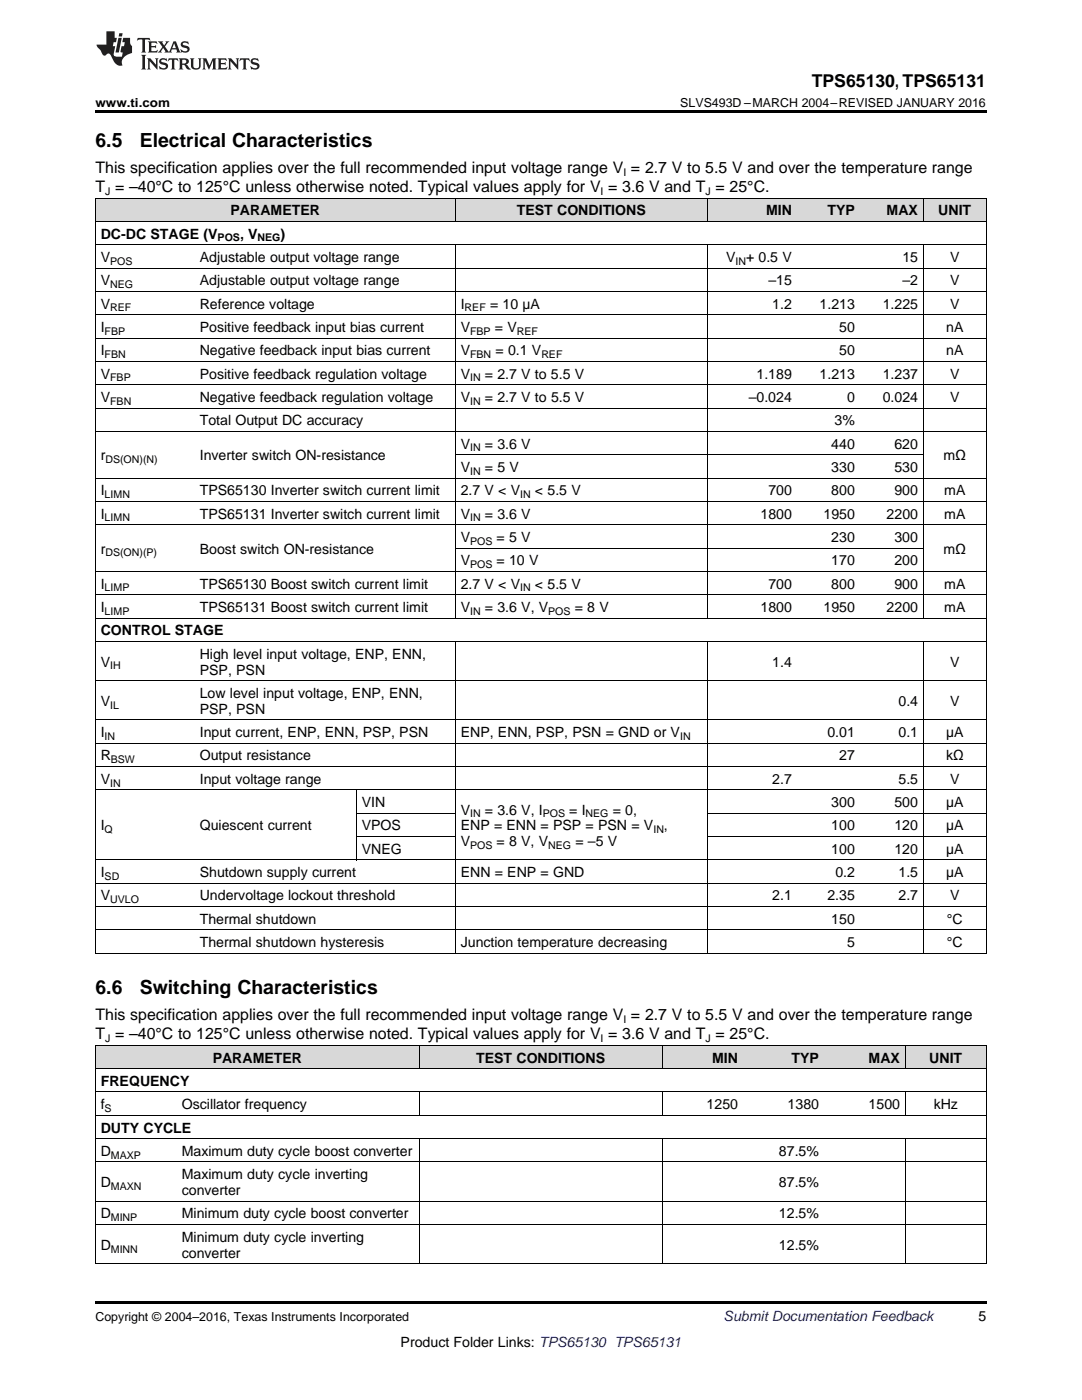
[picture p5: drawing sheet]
<svg xmlns="http://www.w3.org/2000/svg" width="216mm" height="279mm" viewBox="0 0 216 279" stroke-linecap="round" stroke-linejoin="round" font-family="sans-serif">
<defs><g id="words">
<g font-size="3.9">
<text x="19" y="29.3">6.5</text>
<text x="27.9" y="29.3">Electrical Characteristics</text>
<text x="19" y="198.4">6.6</text>
<text x="27.9" y="198.4">Switching Characteristics</text>
</g>
<text font-size="3.5" x="162" y="17.3">TPS65130, TPS65131</text>
<g font-size="3.2">
<text x="19" y="34.4">This specification applies over the full recommended input voltage range V = 2.7 V to 5.5 V and over the temperature range</text>
<text x="19" y="38.3">T = –40°C to 125°C unless otherwise noted. Typical values apply for V = 3.6 V and T = 25°C.</text>
<text x="19" y="203.5">This specification applies over the full recommended input voltage range V = 2.7 V to 5.5 V and over the temperature range</text>
<text x="19" y="207.4">T = –40°C to 125°C unless otherwise noted. Typical values apply for V = 3.6 V and T = 25°C.</text>
</g>
<g font-size="2.8">
<text x="20.1" y="47.6">DC-DC STAGE (V</text>
<text x="46" y="43">PARAMETER</text>
<text x="47.9" y="47.6">, V</text>
<text x="55.9" y="47.6">)</text>
<text x="103.1" y="43">TEST CONDITIONS</text>
<text x="152.9" y="43">MIN</text>
<text x="165.1" y="43">TYP</text>
<text x="176.9" y="43">MAX</text>
<text x="187.2" y="43">UNIT</text>
<text x="20.1" y="52.3">V</text>
<text x="39.9" y="52.3">Adjustable output voltage range</text>
<text x="144.9" y="52.3">V</text>
<text x="148.9" y="52.3">+ 0.5 V</text>
<text x="180.1" y="52.3">15</text>
<text x="189.6" y="52.3">V</text>
<text x="20.1" y="56.9">V</text>
<text x="39.9" y="56.9">Adjustable output voltage range</text>
<text x="153.3" y="56.9">–15</text>
<text x="180.1" y="56.9">–2</text>
<text x="189.6" y="56.9">V</text>
<text x="20.1" y="61.6">V</text>
<text x="39.9" y="61.6">Reference voltage</text>
<text x="91.9" y="61.6">I</text>
<text x="97.8" y="61.6">= 10 µA</text>
<text x="154.1" y="61.6">1.2</text>
<text x="163.5" y="61.6">1.213</text>
<text x="176.1" y="61.6">1.225</text>
<text x="189.6" y="61.6">V</text>
<text x="20.1" y="66.3">I</text>
<text x="20.1" y="70.9">I</text>
<text x="39.9" y="66.3">Positive feedback input bias current</text>
<text x="39.9" y="70.9">Negative feedback input bias current</text>
<text x="91.9" y="66.3">V</text>
<text x="91.9" y="70.9">V</text>
<text x="98.7" y="66.3">= V</text>
<text x="98.9" y="70.9">= 0.1 V</text>
<text x="167.5" y="66.3">50</text>
<text x="167.5" y="70.9">50</text>
<text x="188.8" y="66.3">nA</text>
<text x="188.8" y="70.9">nA</text>
<text x="20.1" y="75.6">V</text>
<text x="39.9" y="75.6">Positive feedback regulation voltage</text>
<text x="91.9" y="75.6">V</text>
<text x="96.8" y="75.6">= 2.7 V to 5.5 V</text>
<text x="151" y="75.6">1.189</text>
<text x="163.5" y="75.6">1.213</text>
<text x="176.1" y="75.6">1.237</text>
<text x="189.6" y="75.6">V</text>
<text x="20.1" y="80.2">V</text>
<text x="39.9" y="80.2">Negative feedback regulation voltage</text>
<text x="91.9" y="80.2">V</text>
<text x="96.8" y="80.2">= 2.7 V to 5.5 V</text>
<text x="149.4" y="80.2">–0.024</text>
<text x="169" y="80.2">0</text>
<text x="176.1" y="80.2">0.024</text>
<text x="189.6" y="80.2">V</text>
<text x="39.9" y="84.9">Total Output DC accuracy</text>
<text x="91.9" y="89.5">V</text>
<text x="96.8" y="89.5">= 3.6 V</text>
<text x="165.9" y="89.5">440</text>
<text x="166.5" y="84.9">3%</text>
<text x="178.5" y="89.5">620</text>
<text x="20.1" y="91.9">r</text>
<text x="39.9" y="91.9">Inverter switch ON-resistance</text>
<text x="91.9" y="94.2">V</text>
<text x="96.8" y="94.2">= 5 V</text>
<text x="165.9" y="94.2">330</text>
<text x="178.5" y="94.2">530</text>
<text x="188.3" y="91.9">mΩ</text>
<text x="20.1" y="98.8">I</text>
<text x="39.9" y="98.8">TPS65130 Inverter switch current limit</text>
<text x="91.9" y="98.8">2.7 V &lt; V</text>
<text x="106.8" y="98.8">&lt; 5.5 V</text>
<text x="153.3" y="98.8">700</text>
<text x="165.9" y="98.8">800</text>
<text x="178.5" y="98.8">900</text>
<text x="188.4" y="98.8">mA</text>
<text x="20.1" y="103.5">I</text>
<text x="39.9" y="103.5">TPS65131 Inverter switch current limit</text>
<text x="91.9" y="103.5">V</text>
<text x="96.8" y="103.5">= 3.6 V</text>
<text x="151.8" y="103.5">1800</text>
<text x="164.3" y="103.5">1950</text>
<text x="176.9" y="103.5">2200</text>
<text x="188.4" y="103.5">mA</text>
<text x="20.1" y="110.5">r</text>
<text x="39.9" y="110.5">Boost switch ON-resistance</text>
<text x="91.9" y="108.2">V</text>
<text x="91.9" y="112.8">V</text>
<text x="99.1" y="108.2">= 5 V</text>
<text x="99.1" y="112.8">= 10 V</text>
<text x="165.9" y="108.2">230</text>
<text x="165.9" y="112.8">170</text>
<text x="178.5" y="108.2">300</text>
<text x="178.5" y="112.8">200</text>
<text x="188.3" y="110.5">mΩ</text>
<text x="20.1" y="117.5">I</text>
<text x="39.9" y="117.5">TPS65130 Boost switch current limit</text>
<text x="91.9" y="117.5">2.7 V &lt; V</text>
<text x="106.8" y="117.5">&lt; 5.5 V</text>
<text x="153.3" y="117.5">700</text>
<text x="165.9" y="117.5">800</text>
<text x="178.5" y="117.5">900</text>
<text x="188.4" y="117.5">mA</text>
<text x="20.1" y="122.1">I</text>
<text x="39.9" y="122.1">TPS65131 Boost switch current limit</text>
<text x="91.9" y="122.1">V</text>
<text x="96.8" y="122.1">= 3.6 V, V</text>
<text x="114.7" y="122.1">= 8 V</text>
<text x="151.8" y="122.1">1800</text>
<text x="164.3" y="122.1">1950</text>
<text x="176.9" y="122.1">2200</text>
<text x="188.4" y="122.1">mA</text>
<text x="20.1" y="126.8">CONTROL STAGE</text>
<text x="39.9" y="131.4">High level input voltage, ENP, ENN,</text>
<text x="20.1" y="133">V</text>
<text x="39.9" y="134.6">PSP, PSN</text>
<text x="154.1" y="133">1.4</text>
<text x="189.6" y="133">V</text>
<text x="20.1" y="140.9">V</text>
<text x="39.9" y="139.3">Low level input voltage, ENP, ENN,</text>
<text x="39.9" y="142.5">PSP, PSN</text>
<text x="179.3" y="140.9">0.4</text>
<text x="189.6" y="140.9">V</text>
<text x="20.1" y="147.1">I</text>
<text x="39.9" y="147.1">Input current, ENP, ENN, PSP, PSN</text>
<text x="91.9" y="147.1">ENP, ENN, PSP, PSN = GND or V</text>
<text x="165.1" y="147.1">0.01</text>
<text x="179.3" y="147.1">0.1</text>
<text x="188.8" y="147.1">µA</text>
<text x="20.1" y="151.8">R</text>
<text x="39.9" y="151.8">Output resistance</text>
<text x="167.5" y="151.8">27</text>
<text x="188.8" y="151.8">kΩ</text>
<text x="20.1" y="156.4">V</text>
<text x="39.9" y="156.4">Input voltage range</text>
<text x="72.2" y="161.1">VIN</text>
<text x="154.1" y="156.4">2.7</text>
<text x="165.9" y="161.1">300</text>
<text x="178.5" y="161.1">500</text>
<text x="179.3" y="156.4">5.5</text>
<text x="188.8" y="161.1">µA</text>
<text x="189.6" y="156.4">V</text>
<text x="20.1" y="165.7">I</text>
<text x="39.9" y="165.7">Quiescent current</text>
<text x="72.2" y="165.7">VPOS</text>
<text x="91.9" y="162.6">V</text>
<text x="91.9" y="165.7">ENP = ENN = PSP = PSN = V</text>
<text x="96.8" y="162.6">= 3.6 V, I</text>
<text x="113.6" y="162.6">= I</text>
<text x="122.3" y="162.6">= 0,</text>
<text x="132.5" y="165.7">,</text>
<text x="165.9" y="165.7">100</text>
<text x="178.5" y="165.7">120</text>
<text x="188.8" y="165.7">µA</text>
<text x="72.2" y="170.4">VNEG</text>
<text x="91.9" y="168.9">V</text>
<text x="99.1" y="168.9">= 8 V, V</text>
<text x="114.8" y="168.9">= –5 V</text>
<text x="165.9" y="170.4">100</text>
<text x="178.5" y="170.4">120</text>
<text x="188.8" y="170.4">µA</text>
<text x="20.1" y="175">I</text>
<text x="20.1" y="179.7">V</text>
<text x="39.9" y="175">Shutdown supply current</text>
<text x="39.9" y="179.7">Undervoltage lockout threshold</text>
<text x="91.9" y="175">ENN = ENP = GND</text>
<text x="154.1" y="179.7">2.1</text>
<text x="165.1" y="179.7">2.35</text>
<text x="166.7" y="175">0.2</text>
<text x="179.3" y="175">1.5</text>
<text x="179.3" y="179.7">2.7</text>
<text x="188.8" y="175">µA</text>
<text x="189.6" y="179.7">V</text>
<text x="39.9" y="184.4">Thermal shutdown</text>
<text x="165.9" y="184.4">150</text>
<text x="188.9" y="184.4">°C</text>
<text x="39.9" y="189">Thermal shutdown hysteresis</text>
<text x="91.9" y="189">Junction temperature decreasing</text>
<text x="169" y="189">5</text>
<text x="188.9" y="189">°C</text>
<text x="42.4" y="212.1">PARAMETER</text>
<text x="95" y="212.1">TEST CONDITIONS</text>
<text x="142.1" y="212.1">MIN</text>
<text x="157.9" y="212.1">TYP</text>
<text x="173.3" y="212.1">MAX</text>
<text x="185.4" y="212.1">UNIT</text>
<text x="20.1" y="216.7">FREQUENCY</text>
<text x="20.1" y="221.4">f</text>
<text x="36.3" y="221.4">Oscillator frequency</text>
<text x="141" y="221.4">1250</text>
<text x="157.2" y="221.4">1380</text>
<text x="173.3" y="221.4">1500</text>
<text x="186.3" y="221.4">kHz</text>
<text x="20.1" y="226">DUTY CYCLE</text>
<text x="20.1" y="230.7">D</text>
<text x="36.3" y="230.7">Maximum duty cycle boost converter</text>
<text x="155.4" y="230.7">87.5%</text>
<text x="20.1" y="236.9">D</text>
<text x="36.3" y="235.3">Maximum duty cycle inverting</text>
<text x="36.3" y="238.5">converter</text>
<text x="155.4" y="236.9">87.5%</text>
<text x="20.1" y="243.2">D</text>
<text x="36.3" y="243.2">Minimum duty cycle boost converter</text>
<text x="155.4" y="243.2">12.5%</text>
<text x="20.1" y="249.4">D</text>
<text x="36.3" y="247.8">Minimum duty cycle inverting</text>
<text x="36.3" y="251">converter</text>
<text x="155.4" y="249.4">12.5%</text>
<text x="195.3" y="263.6">5</text>
<text x="79.9" y="268.9">Product Folder Links: TPS65130 TPS65131</text>
</g>
<text font-size="2.8" fill="#0000c8" x="144.4" y="263.6">Submit Documentation Feedback</text>
<g font-size="2.5">
<text x="19" y="21.4">www.ti.com</text>
<text x="135.7" y="21.4">SLVS493D –MARCH 2004–REVISED JANUARY 2016</text>
<text x="19" y="263.6">Copyright © 2004–2016, Texas Instruments Incorporated</text>
</g>
<g font-size="2.1">
<text x="124.4" y="35.1">I</text>
<text x="21" y="38.9">J</text>
<text x="119.8" y="38.9">I</text>
<text x="140.8" y="38.9">J</text>
<text x="22" y="52.8">POS</text>
<text x="43.4" y="48.2">POS</text>
<text x="51.4" y="48.2">NEG</text>
<text x="146.8" y="52.8">IN</text>
<text x="22" y="57.5">NEG</text>
<text x="22" y="62.2">REF</text>
<text x="92.7" y="62.2">REF</text>
<text x="20.9" y="66.8">FBP</text>
<text x="20.9" y="71.5">FBN</text>
<text x="93.8" y="66.8">FBP</text>
<text x="93.8" y="71.5">FBN</text>
<text x="103.1" y="66.8">REF</text>
<text x="108" y="71.5">REF</text>
<text x="22" y="76.1">FBP</text>
<text x="93.8" y="76.1">IN</text>
<text x="22" y="80.8">FBN</text>
<text x="93.8" y="80.8">IN</text>
<text x="21" y="92.4">DS(ON)(N)</text>
<text x="93.8" y="90.1">IN</text>
<text x="93.8" y="94.8">IN</text>
<text x="20.9" y="99.4">LIMN</text>
<text x="103.8" y="99.4">IN</text>
<text x="20.9" y="104.1">LIMN</text>
<text x="93.8" y="104.1">IN</text>
<text x="21" y="111.1">DS(ON)(P)</text>
<text x="93.8" y="108.7">POS</text>
<text x="93.8" y="113.4">POS</text>
<text x="20.9" y="118">LIMP</text>
<text x="103.8" y="118">IN</text>
<text x="20.9" y="122.7">LIMP</text>
<text x="93.8" y="122.7">IN</text>
<text x="109.4" y="122.7">POS</text>
<text x="22" y="133.6">IH</text>
<text x="22" y="141.4">IL</text>
<text x="20.9" y="147.7">IN</text>
<text x="135.7" y="147.7">IN</text>
<text x="22.1" y="152.3">BSW</text>
<text x="22" y="157">IN</text>
<text x="20.9" y="166.3">Q</text>
<text x="93.8" y="163.1">IN</text>
<text x="108.3" y="163.1">POS</text>
<text x="116.8" y="163.1">NEG</text>
<text x="130.4" y="166.3">IN</text>
<text x="93.8" y="169.5">POS</text>
<text x="109.4" y="169.5">NEG</text>
<text x="20.9" y="175.6">SD</text>
<text x="22" y="180.3">UVLO</text>
<text x="21" y="208">J</text>
<text x="119.8" y="208">I</text>
<text x="124.4" y="204.2">I</text>
<text x="140.8" y="208">J</text>
<text x="20.9" y="221.9">S</text>
<text x="22.1" y="231.2">MAXP</text>
<text x="22.1" y="237.5">MAXN</text>
<text x="22.1" y="243.7">MINP</text>
<text x="22.1" y="250">MINN</text>
</g>
</g></defs>
<g fill="#d8d8d8">
<path d="M19 208.7h16.2v4.6h-16.2z"/>
<path d="M35.2 208.7h48.5v4.6h-48.5z"/>
<path d="M83.7 208.7h48.5v4.6h-48.5z"/>
<path d="M132.2 208.7h16.1v4.6h-16.1z"/>
<path d="M148.3 208.7h16.2v4.6h-16.2z"/>
<path d="M164.5 208.7h16.2v4.6h-16.2z"/>
<path d="M180.7 208.7h16.1v4.6h-16.1z"/>
<path d="M19 39.6h19.8v4.6h-19.8z"/>
<path d="M38.8 39.6h32.3v4.6h-32.3z"/>
<path d="M71.1 39.6h19.8v4.6h-19.8z"/>
<path d="M90.9 39.6h50.2v4.6h-50.2z"/>
<path d="M141.1 39.6h18v4.6h-18z"/>
<path d="M159.1 39.6h12.6v4.6h-12.6z"/>
<path d="M171.7 39.6h12.6v4.6h-12.6z"/>
<path d="M184.3 39.6h12.5v4.6h-12.5z"/>
</g>
<g fill="#000">
<path d="M19 22h177.8v.5h-177.8zM19 190.3h.2zM71 190.3h.1zM90.8 190.3h.1zM141 190.3h.1zM184.1 190.3h.2zM196.7 190.3h.1zM19 252.2l.2 .1zM83.6 252.2l.1 .1zM132.1 252.2l.1 .1zM148.2 252.2l.1 .1zM164.4 252.2l.1 .1z"/>
<path d="M180.6 252.2l.1 .1zM196.7 252.2l.1 .1zM19 259.7h177.8v.5h-177.8z"/>
</g>
<g fill="none" stroke="#000" stroke-width=".2">
<path d="M19 39.5h177.8M19.1 39.5v150.8M90.8 39.5v4.7M141.1 39.5v4.7M184.2 39.5v4.7M196.8 39.5v150.8M19 58.2h177.8M19 53.5h177.8M19 48.8h177.8M19 44.2h177.8M90.8 48.9v74.5M141.1 48.9v74.5"/>
<path d="M184.2 48.9v74.5M19 76.8h177.8M19 72.1h177.8M19 67.5h177.8M19 62.8h177.8M19 95.4h177.8M19 86.1h177.8M19 81.4h177.8M90.9 90.8h93.4M19 118.7h177.8M19 114h177.8M19 104.7h177.8"/>
<path d="M19 100.1h177.8M90.9 109.4h93.4M19 135.8h177.8M19 128h177.8M19 123.3h177.8M90.8 128v62.3M141.1 128v62.3M184.2 128v62.3M19 157.6h177.8M19 153h177.8M19 148.3h177.8M19 143.7h177.8"/>
<path d="M71.1 157.7v14M19 176.3h177.8M19 171.6h177.8M71.1 167h19.8M71.1 162.3h19.8M141.1 167h55.7M141.1 162.3h55.7M19 190.2h177.8M19 185.6h177.8M19 180.9h177.8M19 217.9h177.8M19 213.3h177.8"/>
<path d="M19 208.6h177.8M19.1 208.6v43.7M83.6 208.6v4.7M83.6 217.9v4.7M132.1 208.6v4.7M132.1 217.9v4.7M180.6 208.6v4.7M180.6 217.9v4.7M196.8 208.6v43.7M19 239.7h177.8M19 231.9h177.8M19 227.2h177.8"/>
<path d="M19 222.6h177.8M83.6 227.3v25M132.1 227.3v25M180.6 227.3v25M19 252.2h177.8M19 244.4h177.8"/>
</g>
<g fill="#231f20">
<path d="M27.5 7.6l-.1 .5 .4-.2h.6v.1v2.1l-.2 .4h1l-.3-.4v-2.1l.1-.1h.5l.5 .2-.2-.5zM29.5 8.3l.2 .3v1.5l-.2 .4h1.8l.2-.6a1.04 1.04 0 0 1-1.3 .2v-.7h.6l.3 .2v-.6l-.3 .2h-.6v-.6l.8-.1 .4 .3-.2-.5zM31.5 8.3l.9 1.1-.9 1.1h.8l-.2-.2 .5-.7 .4 .7-.2 .2h1.5l-.1-.2 .1-.4h.9l.1 .4-.2 .2h1l-.3-.3-.7-1.9h-.5l-.9 2-.8-1 .9-1h-.8l.1 .3-.3 .5-.4-.6 .2-.2zM34.7 8.6l.4 1h-.7zM36.3 8.4a.63 .63 0 0 0-.2 .7 .63 .63 0 0 0 .6 .4l.6 .2 .1 .2a.75 .75 0 0 1-.7 .4 .75 .75 0 0 1-.6-.5l.1 .7 .1-.1a1.11 1.11 0 0 0 1.5-.6 1.13 1.13 0 0 0-1.2-.8l-.1-.4a1.04 1.04 0 0 1 1.2 .2l-.2-.5-.1 .1-.5-.2zM28.2 10.9l.2 .4v2.2l-.2 .4h1l-.3-.4v-2.2l.3-.4zM29.3 11.6l.3 .4v1.5l-.3 .4h.8l-.2-.4v-1.3l1.5 1.7v-1.9l.2-.4h-.7l.2 .4v.9l-1.1-1.3zM32 11.8a.62 .62 0 0 0-.2 .7 .62 .62 0 0 0 .6 .4l.6 .1 .1 .3a.76 .76 0 0 1-.7 .3 .76 .76 0 0 1-.6-.4l.1 .7 .1-.1a1.11 1.11 0 0 0 1.5-.6 1.13 1.13 0 0 0-1.2-.8l-.1-.4a1.04 1.04 0 0 1 1.2 .2l-.2-.6-.1 .1-.5-.1zM33.7 11.6l-.2 .6a.61 .61 0 0 1 .8-.3v1.6l-.2 .4h.9l-.2-.4v-1.6a.63 .63 0 0 1 .8 .3l-.2-.6zM35.6 11.6l.3 .4v1.5l-.3 .4h1l-.2-.2v-.8l.5 .2a.76 .76 0 0 0 1.2 .7l-1-1a.58 .58 0 0 0 .6-.5 .58 .58 0 0 0-.5-.6zM36.4 11.9h.1a.45 .45 0 0 1 .5 .1 .45 .45 0 0 1 .1 .5l-.7 .2zM37.9 11.6l.2 .2a2.17 2.17 0 0 0 .3 1.9 .99 .99 0 0 0 1.6-.6v-1.1l.2-.4h-.7l.2 .2a1.92 1.92 0 0 1-.2 1.8 .6 .6 0 0 1-.9-.5v-1.1l.2-.4zM40.4 11.6l.2 .4v1.5l-.2 .4h.7l-.2-.4v-1.4l.8 1.8 .8-1.8v1.4l-.2 .4h.9l-.2-.4v-1.5l.2-.4h-.8l-.6 1.5-.6-1.5zM43.4 11.6l.2 .4v1.5l-.2 .4h1.8l.2-.6a1.04 1.04 0 0 1-1.3 .1v-.6h.5l.4 .2v-.6l-.4 .2h-.5v-.7h.8l.3 .3-.1-.6zM45.5 11.6l.2 .4v1.5l-.2 .4h.7l-.2-.4v-1.3l1.5 1.7v-1.9l.2-.4h-.7l.2 .4v.9l-1.1-1.3zM47.9 11.6l-.1 .6a.61 .61 0 0 1 .8-.3v1.6l-.3 .4h1l-.3-.4 .1-1.6a.63 .63 0 0 1 .7 .3l-.1-.6zM50.2 11.8a.62 .62 0 0 0-.2 .7 .62 .62 0 0 0 .6 .4l.6 .1 .2 .3a.76 .76 0 0 1-.8 .3 .76 .76 0 0 1-.6-.4l.1 .7 .2-.1a1.11 1.11 0 0 0 1.5-.6 1.13 1.13 0 0 0-1.3-.8l-.1-.4a1.04 1.04 0 0 1 1.2 .2l-.1-.6-.2 .1-.5-.1z"/>
<path d="M21.2 6.3v2.6h-1.9l.1 .4 .7 .9a.91 .91 0 0 0 1 .8 .56 .56 0 0 1 .5-.3 .56 .56 0 0 1 .5 .3l.4 .8a1.53 1.53 0 0 0 1.9 1.2 1.54 1.54 0 0 1 1-2.1l.9-.3v-1.4a1.52 1.52 0 0 1-.3-1.6h-1.4l-.2 .8h.5l-.2 .8h-.4l-.2 1v.2l.4 .1-.2 .8a1.93 1.93 0 0 1-1.6-.3l.3-1.8h-.5l.2-.8h.4l.2-.8h-.4v-1.3zM23.6 7.6l-.6 2.9h.7l.6-2.9zM23.8 6.6l-.1 .7h.6l.2-.7z"/>
</g>
<use href="#words"/>
</svg>
